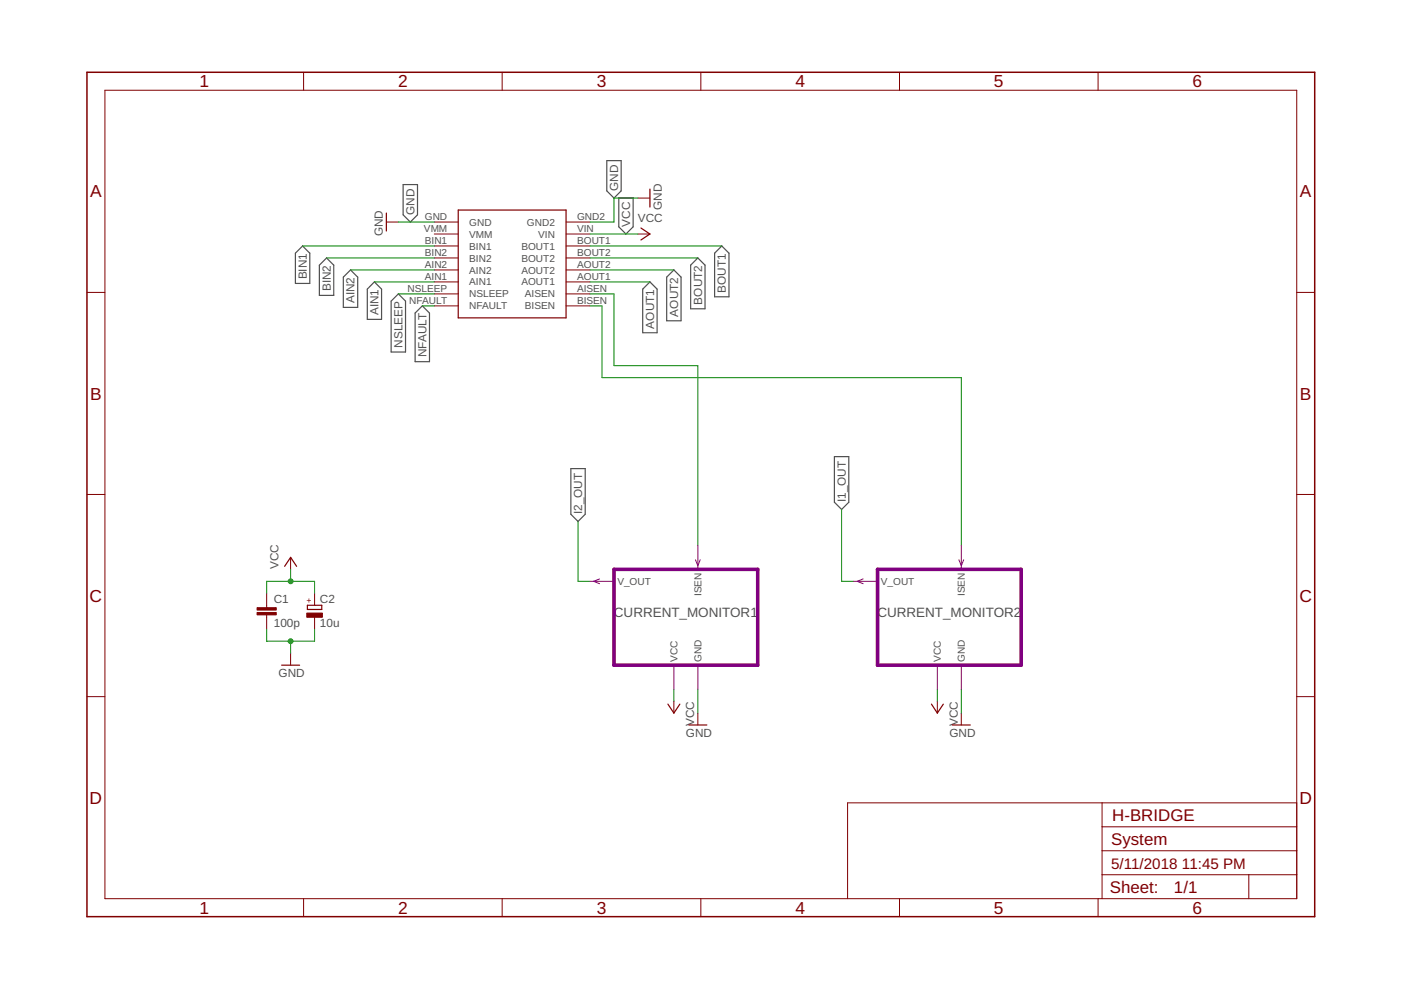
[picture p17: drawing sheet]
<svg xmlns="http://www.w3.org/2000/svg" width="297mm" height="210mm" viewBox="0 0 297 210" stroke-linecap="round" stroke-linejoin="round" font-family="sans-serif">
<defs><g id="words">
<g font-size="3.7" fill="#800000">
<text x="42.3" y="18.5">1</text>
<text x="84.4" y="18.5">2</text>
<text x="126.5" y="18.5">3</text>
<text x="168.6" y="18.5">4</text>
<text x="210.7" y="18.5">5</text>
<text x="252.9" y="18.5">6</text>
<text x="19.1" y="41.9">A</text>
<text x="275.6" y="41.9">A</text>
<text x="19.1" y="84.7">B</text>
<text x="275.6" y="84.7">B</text>
<text x="19" y="127.6">C</text>
<text x="275.5" y="127.6">C</text>
<text x="19" y="170.4">D</text>
<text x="275.5" y="170.4">D</text>
<text x="42.3" y="193.7">1</text>
<text x="84.4" y="193.7">2</text>
<text x="126.5" y="193.7">3</text>
<text x="168.6" y="193.7">4</text>
<text x="210.7" y="193.7">5</text>
<text x="252.9" y="193.7">6</text>
</g>
<g font-size="3.6" fill="#800000">
<text x="235.6" y="179.1">System</text>
<text x="235.8" y="174">H-BRIDGE</text>
<text x="235.3" y="189.4">Sheet:</text>
<text x="248.9" y="189.3">1/1</text>
</g>
<g font-size="3.2" fill="#800000">
<text x="235.6" y="184.2">5/11/2018</text>
<text x="250.6" y="184.2">11:45 PM</text>
</g>
<g font-size="2.9" fill="#505050">
<text x="130.2" y="130.9">CURRENT_MONITOR1</text>
<text x="186" y="130.9">CURRENT_MONITOR2</text>
</g>
<g font-size="2.5" fill="#505050">
<text x="131.1" y="40.5" transform="rotate(-90 131.1 40.5)">GND</text>
<text x="87.9" y="45.5" transform="rotate(-90 87.9 45.5)">GND</text>
<text x="135.3" y="47.1">VCC</text>
<text x="140.3" y="44.5" transform="rotate(-90 140.3 44.5)">GND</text>
<text x="81.2" y="50.1" transform="rotate(-90 81.2 50.1)">GND</text>
<text x="133.6" y="48.1" transform="rotate(-90 133.6 48.1)">VCC</text>
<text x="65" y="59.2" transform="rotate(-90 65 59.2)">BIN1</text>
<text x="70.1" y="61.8" transform="rotate(-90 70.1 61.8)">BIN2</text>
<text x="75.2" y="64.3" transform="rotate(-90 75.2 64.3)">AIN2</text>
<text x="148.8" y="64.6" transform="rotate(-90 148.8 64.6)">BOUT2</text>
<text x="153.9" y="62" transform="rotate(-90 153.9 62)">BOUT1</text>
<text x="80.3" y="66.9" transform="rotate(-90 80.3 66.9)">AIN1</text>
<text x="138.7" y="69.7" transform="rotate(-90 138.7 69.7)">AOUT1</text>
<text x="143.8" y="67.1" transform="rotate(-90 143.8 67.1)">AOUT2</text>
<text x="85.4" y="73.7" transform="rotate(-90 85.4 73.7)">NSLEEP</text>
<text x="90.4" y="75.8" transform="rotate(-90 90.4 75.8)">NFAULT</text>
<text x="179.3" y="106.5" transform="rotate(-90 179.3 106.5)">I1_OUT</text>
<text x="123.4" y="109" transform="rotate(-90 123.4 109)">I2_OUT</text>
<text x="59.1" y="120.7" transform="rotate(-90 59.1 120.7)">VCC</text>
<text x="58.1" y="127.9">C1</text>
<text x="67.8" y="127.8">C2</text>
<text x="58.1" y="133">100p</text>
<text x="67.8" y="132.9">10u</text>
<text x="59.1" y="143.6">GND</text>
<text x="147.2" y="153.9" transform="rotate(-90 147.2 153.9)">VCC</text>
<text x="203.1" y="153.9" transform="rotate(-90 203.1 153.9)">VCC</text>
<text x="145.4" y="156.3">GND</text>
<text x="201.3" y="156.3">GND</text>
</g>
<g font-size="2.1" fill="#505050">
<text x="90.1" y="46.7">GND</text>
<text x="99.5" y="47.8">GND</text>
<text x="111.7" y="47.8">GND2</text>
<text x="122.4" y="46.7">GND2</text>
<text x="89.9" y="49.3">VMM</text>
<text x="90.1" y="51.8">BIN1</text>
<text x="99.5" y="50.4">VMM</text>
<text x="99.5" y="52.9">BIN1</text>
<text x="110.5" y="52.9">BOUT1</text>
<text x="114.1" y="50.4">VIN</text>
<text x="122.4" y="51.8">BOUT1</text>
<text x="122.4" y="49.3">VIN</text>
<text x="90.1" y="54.3">BIN2</text>
<text x="90.1" y="56.9">AIN2</text>
<text x="90.1" y="59.4">AIN1</text>
<text x="99.5" y="55.4">BIN2</text>
<text x="99.5" y="58">AIN2</text>
<text x="110.5" y="58">AOUT2</text>
<text x="110.5" y="55.5">BOUT2</text>
<text x="122.4" y="59.4">AOUT1</text>
<text x="122.4" y="56.9">AOUT2</text>
<text x="122.4" y="54.3">BOUT2</text>
<text x="86.4" y="62">NSLEEP</text>
<text x="86.8" y="64.5">NFAULT</text>
<text x="99.5" y="60.5">AIN1</text>
<text x="99.5" y="63.1">NSLEEP</text>
<text x="99.5" y="65.6">NFAULT</text>
<text x="110.5" y="60.5">AOUT1</text>
<text x="111.3" y="65.6">BISEN</text>
<text x="111.3" y="63.1">AISEN</text>
<text x="122.4" y="64.5">BISEN</text>
<text x="122.4" y="62">AISEN</text>
<text x="130.9" y="124">V_OUT</text>
<text x="186.8" y="124">V_OUT</text>
<text x="148.7" y="126.4" transform="rotate(-90 148.7 126.4)">ISEN</text>
<text x="204.6" y="126.4" transform="rotate(-90 204.6 126.4)">ISEN</text>
<text x="143.6" y="140.3" transform="rotate(-90 143.6 140.3)">VCC</text>
<text x="148.7" y="140.3" transform="rotate(-90 148.7 140.3)">GND</text>
<text x="199.5" y="140.3" transform="rotate(-90 199.5 140.3)">VCC</text>
<text x="204.6" y="140.3" transform="rotate(-90 204.6 140.3)">GND</text>
</g>
<text font-size="1.8" fill="#800000" x="66.1" y="127.9" transform="rotate(-90 66.1 127.9)">+</text>
</g></defs>
<g fill="none" stroke="#505050" stroke-width=".25">
<path d="M85.5 39.1h3v6.5l-1.5 1.5-1.5-1.5zM128.7 34.1h3v6.4l-1.5 1.5-1.5-1.5zM64.2 52.2l1.5 1.5v6.4h-3.1v-6.4zM69.2 54.7l1.6 1.5v6.4h-3.1v-6.4zM74.3 57.2l1.5 1.6v6.4h-3v-6.4zM79.4 59.8l1.5 1.5v6.4h-3v-6.4zM131.2 42h3v6.1l-1.5 1.5-1.5-1.5zM137.8 59.8l1.5 1.5v9.2h-3v-9.2zM142.9 57.2l1.5 1.6v9.2h-3v-9.2zM148 54.7l1.5 1.5v9.3h-3.1v-9.3zM153 52.2l1.6 1.5v9.2h-3.1v-9.2zM84.5 62.3l1.5 1.5v10.8h-3.1v-10.8z"/>
<path d="M89.5 64.9l1.6 1.5v10.3h-3.1v-10.3zM121 99.4h3.1v9.6l-1.5 1.6-1.6-1.6zM176.9 96.8h3.1v9.7l-1.6 1.5-1.5-1.5z"/>
</g>
<path d="M81.9 45.2v3.8M97.2 44.5h22.8v22.9h-22.8zM135.9 48.3l1.9 1.3-1.9 1.3M137.8 40.1v3.8M60.3 120.1l1.3-1.9 1.3 1.9M65.2 128.3h3v.9h-3zM59.7 141h3.8M141.6 149.3l1.3 1.9 1.2-1.9M146 153.7h3.9M197.5 149.3l1.2 1.9 1.3-1.9M201.9 153.7h3.8" fill="none" stroke="#800000" stroke-width=".25"/>
<g fill="none" stroke="#800000" stroke-width=".21">
<path d="M22.2 19.1h252.7v171.4h-252.7zM64.4 15.3v3.8M106.5 15.3v3.8M148.6 15.3v3.8M190.7 15.3v3.8M232.8 15.3v3.8M81.9 47.1h2.6M92.1 47.1h5.1M92.1 49.6h5.1M92.1 52.2h5.1M92.1 54.7h5.1M92.1 57.2h5.1"/>
<path d="M92.1 59.8h5.1M120 47.1h5.1M120 49.6h5.1M120 52.2h5.1M120 54.7h5.1M120 57.2h5.1M120 59.8h5.1M135.3 49.6h2.5M135.3 42h2.5M18.4 62h3.8M92.1 62.3h5.1M92.1 64.9h5.1"/>
<path d="M120 62.3h5.1M120 64.9h5.1M274.9 62h3.8M18.4 104.8h3.8M61.6 118.2v2.5M274.9 104.8h3.8M56.5 125.8v3M56.5 130.4v3M61.6 138.5v2.5M66.7 125.8v2.5M66.7 130.9v2.5M18.4 147.7h3.8"/>
<path d="M142.9 148.7v2.5M148 151.2v2.5M198.7 148.7v2.5M203.8 151.2v2.5M274.9 147.7h3.8M233.7 170.2v20.3M233.7 175.3h41.2M274.9 170.2h-95.2v20.3M64.4 190.5v3.9M106.5 190.5v3.9M148.6 190.5v3.9M190.7 190.5v3.9"/>
<path d="M232.8 190.5v3.9M233.7 185.5h41.2M233.7 180.4h41.2M264.8 185.5v5"/>
</g>
<g fill="#800000" stroke="#800000" stroke-width=".21">
<path d="M54.5 129.9h4.1v.5h-4.1z"/>
<path d="M54.5 128.8h4.1v.5h-4.1z"/>
<path d="M65 130h3.3v.9h-3.3z"/>
</g>
<path d="M18.4 15.3h260.3v179.1h-260.3z" fill="none" stroke="#800000" stroke-width=".32"/>
<g fill="none" stroke="#008000" stroke-width=".21">
<path d="M64.2 52.2h27.9M69.2 54.7h22.9M74.3 57.2h17.8M79.4 59.8h12.7M84.5 47.1h7.6M125.1 49.6h10.2M125.1 52.2h27.9M125.1 54.7h22.9M125.1 57.2h17.8M125.1 59.8h12.7M135.3 42h-5.1v5.1h-5.1M84.5 62.3h7.6"/>
<path d="M89.5 64.9h2.6M125.1 62.3h5.1v15.2h17.8v38.1M125.1 64.9h2.5v15.2h76.2v35.5M122.6 110.6v12.7h2.5M178.4 108v15.3h2.6M56.5 125.8v-2.5h10.2v2.5M56.5 133.4v2.6h10.2v-2.6M61.6 120.7v2.6M61.6 136v2.5M142.9 146.1v2.6M148 146.1v5.1M198.7 146.1v2.6"/>
<path d="M203.8 146.1v5.1"/>
</g>
<g fill="#008000" stroke="#008000" stroke-width=".21">
<circle cx="61.6" cy="136" r=".51"/>
<circle cx="61.6" cy="123.3" r=".51"/>
</g>
<path d="M130.2 120.7h30.5v20.3h-30.5zM186.1 120.7h30.4v20.3h-30.4z" fill="none" stroke="#800080" stroke-width=".76"/>
<path d="M147.4 118.7l.6 1.3 .5-1.3M148 115.6v5.1M203.3 118.7l.5 1.3 .5-1.3M203.8 115.6v5.1M125.1 123.3h5.1M127.1 122.7l-1.2 .6 1.2 .5M181 123.3h5.1M183 122.7l-1.3 .6 1.3 .5M142.9 141v5.1M148 141v5.1M198.7 141v5.1M203.8 141v5.1" fill="none" stroke="#800080" stroke-width=".21"/>
<use href="#words"/>
</svg>
